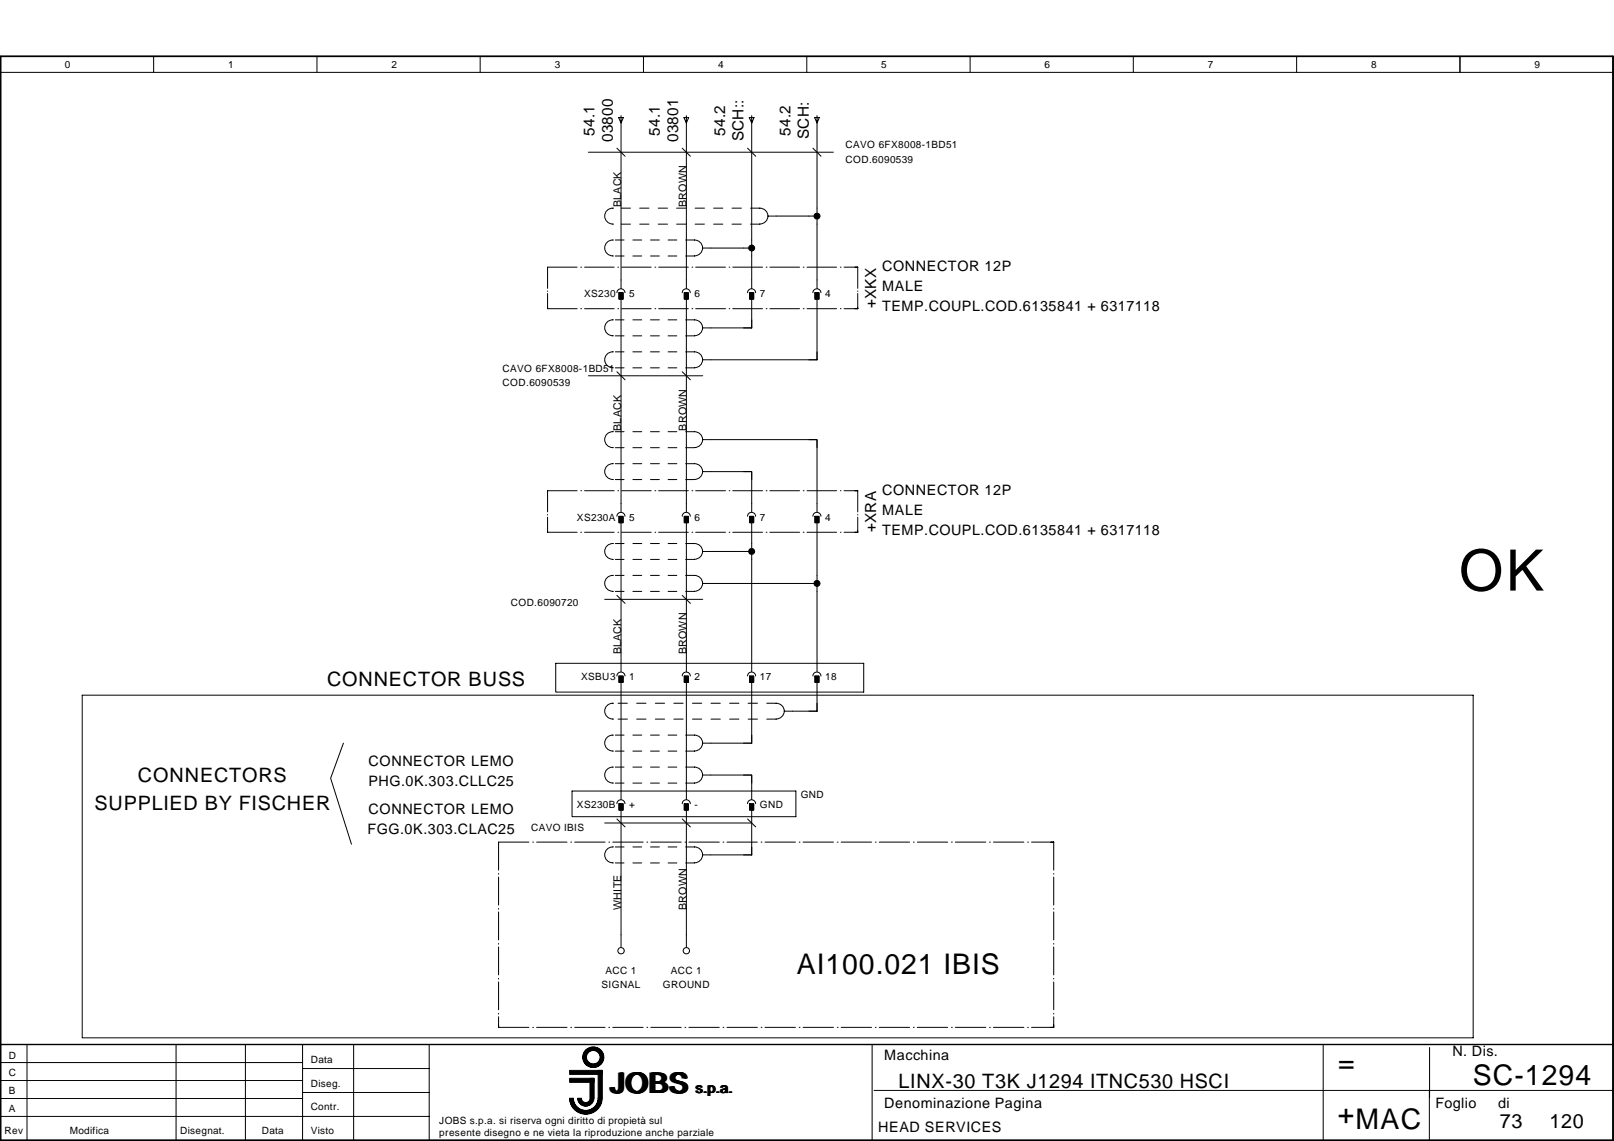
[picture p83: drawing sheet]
<svg xmlns="http://www.w3.org/2000/svg" width="297mm" height="210mm" viewBox="0 0 297 210" stroke-linecap="round" stroke-linejoin="round" font-family="sans-serif">
<defs><g id="words">
<text font-size="10.5" x="268.5" y="108.6">OK</text>
<g font-size="5.2">
<text x="146.7" y="179.2">AI100.021 IBIS</text>
<text x="246.3" y="197.2">=</text>
<text x="112.5" y="201">JOBS</text>
<text x="271.1" y="199.6">SC-1294</text>
<text x="246.2" y="206.7">+MAC</text>
</g>
<g font-size="3.6">
<text x="60.2" y="126.3">CONNECTOR BUSS</text>
<text x="25.4" y="143.9">CONNECTORS</text>
<text x="17.4" y="149">SUPPLIED BY FISCHER</text>
<text x="165.4" y="200.2">LINX-30 T3K J1294 ITNC530 HSCI</text>
<text x="276.1" y="207.6">73</text>
<text x="285.2" y="207.6">120</text>
</g>
<g font-size="2.8">
<text x="109.4" y="24.9" transform="rotate(-90 109.4 24.9)">54.1</text>
<text x="112.8" y="26.1" transform="rotate(-90 112.8 26.1)">03800</text>
<text x="121.4" y="24.9" transform="rotate(-90 121.4 24.9)">54.1</text>
<text x="124.8" y="26.1" transform="rotate(-90 124.8 26.1)">03801</text>
<text x="133.5" y="24.9" transform="rotate(-90 133.5 24.9)">54.2</text>
<text x="136.8" y="26" transform="rotate(-90 136.8 26)">SCH::</text>
<text x="145.5" y="24.9" transform="rotate(-90 145.5 24.9)">54.2</text>
<text x="148.9" y="25.6" transform="rotate(-90 148.9 25.6)">SCH:</text>
<text x="161.2" y="56.7" transform="rotate(-90 161.2 56.7)">+XKX</text>
<text x="161.2" y="97.9" transform="rotate(-90 161.2 97.9)">+XRA</text>
</g>
<g font-size="2.6">
<text x="162.4" y="49.9">CONNECTOR 12P</text>
<text x="162.4" y="53.6">MALE</text>
<text x="162.4" y="57.2">TEMP.COUPL.COD.6135841 + 6317118</text>
<text x="162.4" y="91">CONNECTOR 12P</text>
<text x="162.4" y="94.7">MALE</text>
<text x="162.4" y="98.4">TEMP.COUPL.COD.6135841 + 6317118</text>
<text x="67.8" y="141">CONNECTOR LEMO</text>
<text x="67.8" y="144.6">PHG.0K.303.CLLC25</text>
<text x="67.8" y="149.8">CONNECTOR LEMO</text>
<text x="67.6" y="153.5">FGG.0K.303.CLAC25</text>
<text x="162.7" y="195.1">Macchina</text>
<text x="267.3" y="194.3">N. Dis.</text>
<text x="128.1" y="201">s.p.a.</text>
<text x="162.7" y="203.9">Denominazione Pagina</text>
<text x="264.2" y="203.9">Foglio</text>
<text x="275.7" y="203.9">di</text>
<text x="161.6" y="208.3">HEAD SERVICES</text>
</g>
<g font-size="2">
<text x="114.3" y="38.1" transform="rotate(-90 114.3 38.1)">BLACK</text>
<text x="126.3" y="38.1" transform="rotate(-90 126.3 38.1)">BROWN</text>
<text x="114.3" y="79.3" transform="rotate(-90 114.3 79.3)">BLACK</text>
<text x="126.3" y="79.3" transform="rotate(-90 126.3 79.3)">BROWN</text>
<text x="114.3" y="120.4" transform="rotate(-90 114.3 120.4)">BLACK</text>
<text x="126.3" y="120.4" transform="rotate(-90 126.3 120.4)">BROWN</text>
<text x="114.3" y="167.4" transform="rotate(-90 114.3 167.4)">WHITE</text>
<text x="126.3" y="167.4" transform="rotate(-90 126.3 167.4)">BROWN</text>
</g>
<g font-size="1.8">
<text x="12" y="12.6">0</text>
<text x="42" y="12.6">1</text>
<text x="72" y="12.6">2</text>
<text x="102.1" y="12.6">3</text>
<text x="132.2" y="12.6">4</text>
<text x="162.2" y="12.6">5</text>
<text x="192.3" y="12.6">6</text>
<text x="222.3" y="12.6">7</text>
<text x="252.4" y="12.6">8</text>
<text x="282.4" y="12.6">9</text>
<text x="155.6" y="27.3">CAVO 6FX8008-1BD51</text>
<text x="155.6" y="29.9">COD.6090539</text>
<text x="107.5" y="54.7">XS230</text>
<text x="115.8" y="54.7">5</text>
<text x="127.8" y="54.7">6</text>
<text x="139.8" y="54.7">7</text>
<text x="151.9" y="54.7">4</text>
<text x="92.5" y="68.4">CAVO 6FX8008-1BD51</text>
<text x="92.5" y="71">COD.6090539</text>
<text x="106.2" y="95.8">XS230A</text>
<text x="115.8" y="95.8">5</text>
<text x="127.8" y="95.8">6</text>
<text x="139.8" y="95.8">7</text>
<text x="151.9" y="95.8">4</text>
<text x="94" y="111.4">COD.6090720</text>
<text x="107" y="125.2">XSBU3</text>
<text x="115.8" y="125.2">1</text>
<text x="127.8" y="125.2">2</text>
<text x="139.8" y="125.2">17</text>
<text x="151.9" y="125.2">18</text>
<text x="106.2" y="148.7">XS230B</text>
<text x="115.8" y="148.7">+</text>
<text x="127.8" y="148.7">-</text>
<text x="139.8" y="148.7">GND</text>
<text x="147.4" y="146.8">GND</text>
<text x="97.8" y="152.9">CAVO IBIS</text>
<text x="111.4" y="179.2">ACC 1</text>
<text x="123.4" y="179.2">ACC 1</text>
<text x="110.7" y="181.8">SIGNAL</text>
<text x="122" y="181.8">GROUND</text>
<text x="1.6" y="194.7">D</text>
<text x="57.2" y="195.5">Data</text>
<text x="1.6" y="201.3">B</text>
<text x="1.6" y="198">C</text>
<text x="57.2" y="199.9">Diseg.</text>
<text x=".8" y="208.7">Rev</text>
<text x="1.6" y="204.6">A</text>
<text x="12.9" y="208.7">Modifica</text>
<text x="33.1" y="208.7">Disegnat.</text>
<text x="48.2" y="208.7">Data</text>
<text x="57.2" y="204.3">Contr.</text>
<text x="57.2" y="208.7">Visto</text>
<text x="80.9" y="206.8">JOBS s.p.a. si riserva ogni diritto di propietà sul</text>
<text x="80.9" y="209">presente disegno e ne vieta la riproduzione anche parziale</text>
</g>
</g></defs>
<g fill="none" stroke="#000" stroke-width=".18">
<path d="M.1 10.4h296.8v199.4h-296.8zM.1 13.3h296.8M28.3 10.4v2.9M58.3 10.4v2.9M88.4 10.4v2.9M118.4 10.4v2.9M148.5 10.4v2.9M178.5 10.4v2.9M208.6 10.4v2.9M238.6 10.4v2.9M268.7 10.4v2.9M108.3 28h45.1"/>
<path d="M112.8 38.3a1.46 1.46 0 0 0-1.5 1.5 1.46 1.46 0 0 0 1.5 1.4M112.8 38.3h.1M114.3 38.3h1.7M117.7 38.3h1.7M121.1 38.3h1.7M124.5 38.3h1.7M127.9 38.3h1.7M131.3 38.3h1.7M134.7 38.3h1.7M138.1 38.3h1.7a1.46 1.46 0 0 1 1.5 1.5 1.46 1.46 0 0 1-1.5 1.4h-1.7M141.3 39.8h1.6M100.8 56.6v.2h5.4"/>
<path d="M100.8 53.5v.1M100.8 54v2.8M106.2 49.1h-5.4v3.9M106.9 56.8h.1M106.9 49.1h.1M107.6 56.8h5.4M107.6 49.1h5.4M112.8 44.2a1.46 1.46 0 0 0-1.5 1.4 1.46 1.46 0 0 0 1.5 1.5M112.8 58.8a1.46 1.46 0 0 0-1.5 1.5 1.46 1.46 0 0 0 1.5 1.5M112.8 47.1h.1M112.8 44.2h.1M112.8 58.8h.1"/>
<path d="M112.8 41.2h.1M113.2 47.1h1.6M113.2 44.2h1.6M113.2 58.8h1.6M113.7 56.8h.2M113.7 49.1h.2M114.3 41.2h1.7M114.4 56.8h5.4M114.4 49.1h5.4M116.5 47.1h1.6M116.5 44.2h1.6M116.5 58.8h1.6"/>
<path d="M117.7 41.2h1.7M119.7 47.1h1.6M119.7 44.2h1.6M119.7 58.8h1.6M120.5 56.8h.2M120.5 49.1h.2M121.1 41.2h1.7M121.2 56.8h5.5M121.2 49.1h5.5M123 47.1h1.6M123 44.2h1.6M123 58.8h1.6"/>
<path d="M124.5 41.2h1.7M126.2 44.2h1.6a1.46 1.46 0 0 1 1.5 1.4 1.46 1.46 0 0 1-1.5 1.5M126.2 58.8h1.6a1.46 1.46 0 0 1 1.5 1.5 1.46 1.46 0 0 1-1.5 1.5M126.2 47.1h1.6M127.4 56.8h.1M127.4 49.1h.1M127.9 41.2h1.7M128 56.8h5.5M128 49.1h5.5M129.3 45.6h1.5M131.3 41.2h1.7M134.2 56.8h.1"/>
<path d="M134.2 49.1h.1M134.7 41.2h1.7M134.8 56.8h5.5M134.8 49.1h5.5M141 56.8h.2M141 49.1h.2M141.7 56.8h5.4M141.7 49.1h5.4M147.8 56.8h.2M147.8 49.1h.2M148.5 56.8h5.5M148.5 49.1h5.5"/>
<path d="M154.7 56.8h.1M154.7 49.1h.1M155.3 49.1h2.6v3.9M157.9 54v2.8h-2.6M157.9 53.5v.1M108.3 69.1h21M112.8 64.7a1.46 1.46 0 0 0-1.5 1.5 1.46 1.46 0 0 0 1.5 1.4M112.8 79.4a1.46 1.46 0 0 0-1.5 1.5 1.46 1.46 0 0 0 1.5 1.4M112.8 61.8h.1M112.8 67.7h.1M112.8 64.7h.1M112.8 79.4h.1"/>
<path d="M113.2 61.8h1.6M113.2 67.7h1.6M113.2 64.7h1.6M113.2 79.4h1.6M116.5 61.8h1.6M116.5 67.7h1.6M116.5 64.7h1.6M116.5 79.4h1.6M119.7 61.8h1.6M119.7 67.7h1.6M119.7 64.7h1.6M119.7 79.4h1.6"/>
<path d="M123 61.8h1.6M123 67.7h1.6M123 64.7h1.6M123 79.4h1.6M126.2 64.7h1.6a1.46 1.46 0 0 1 1.5 1.5 1.46 1.46 0 0 1-1.5 1.4M126.2 79.4h1.6a1.46 1.46 0 0 1 1.5 1.5 1.46 1.46 0 0 1-1.5 1.4l-1.6 .1M126.2 61.8h1.6M126.2 67.7h1.6M129.3 60.3h1.5M129.3 66.2h1.5M100.8 97.7v.2h5.4M100.8 94.7h.1"/>
<path d="M100.8 95.1v2.8M106.2 90.3h-5.4v3.9M106.9 97.9h.1M106.9 90.3h.1M107.6 97.9h5.4M107.6 90.3h5.4M112.8 85.3a1.45 1.45 0 0 0-1.5 1.5 1.45 1.45 0 0 0 1.5 1.4M112.8 100a1.45 1.45 0 0 0-1.5 1.4 1.45 1.45 0 0 0 1.5 1.5M112.8 82.4h.1M112.8 88.2h.1M112.8 85.3h.1M112.8 100h.1"/>
<path d="M113.2 82.4h1.6M113.2 88.2h1.6M113.2 85.3h1.6M113.2 100h1.6M113.7 97.9h.2M113.7 90.3h.2M114.4 97.9h5.4M114.4 90.3h5.4M116.5 82.4h1.6M116.5 88.2h1.6M116.5 85.3h1.6M116.5 100h1.6"/>
<path d="M119.7 82.4h1.6M119.7 88.2h1.6M119.7 85.3h1.6M119.7 100h1.6M120.5 97.9h.2M120.5 90.3h.2M121.2 97.9h5.5M121.2 90.3h5.5M123 82.4h1.6M123 88.2h1.6M123 85.3h1.6M123 100h1.6"/>
<path d="M126.2 85.3h1.6a1.45 1.45 0 0 1 1.5 1.5 1.45 1.45 0 0 1-1.5 1.4h-1.6M126.2 100h1.6a1.45 1.45 0 0 1 1.5 1.4 1.45 1.45 0 0 1-1.5 1.5M127.4 97.9h.1M127.4 90.3h.1M128 97.9h5.5M128 90.3h5.5M129.3 80.9h1.5M129.3 86.8h1.5M134.2 97.9h.1M134.2 90.3h.1M134.8 97.9h5.5M134.8 90.3h5.5"/>
<path d="M141 97.9h.2M141 90.3h.2M141.7 97.9h5.4M141.7 90.3h5.4M147.8 97.9h.2M147.8 90.3h.2M148.5 97.9h5.5M148.5 90.3h5.5M154.7 97.9h.1M154.7 90.3h.1M155.3 90.3h2.6v3.9M157.9 94.7h.1"/>
<path d="M157.9 95.1v2.8h-2.6M111.3 110.3h18M112.8 105.9a1.46 1.46 0 0 0-1.5 1.4 1.46 1.46 0 0 0 1.5 1.5M112.8 102.9h.1M112.8 108.8h.1M112.8 105.9h.1M113.2 102.9h1.6M113.2 108.8h1.6M113.2 105.9h1.6M116.5 102.9h1.6M116.5 108.8h1.6M116.5 105.9h1.6"/>
<path d="M119.7 102.9h1.6M119.7 108.8h1.6M119.7 105.9h1.6M123 102.9h1.6M123 108.8h1.6M123 105.9h1.6M126.2 105.9h1.6a1.46 1.46 0 0 1 1.5 1.4 1.46 1.46 0 0 1-1.5 1.5M126.2 102.9h1.6M126.2 108.8h1.6M129.3 101.5h1.5M129.3 107.3h1.5M15.1 127.9h256v63h-256z"/>
<path d="M63.2 136.7l-2.3 6.5 3.8 12.1M102.3 122h56.7v5.3h-56.7zM112.8 135.2a1.46 1.46 0 0 0-1.5 1.5 1.46 1.46 0 0 0 1.5 1.5M112.8 129.4a1.45 1.45 0 0 0-1.5 1.4 1.45 1.45 0 0 0 1.5 1.5M112.8 138.2h.1M112.8 135.2h.1M112.8 132.3h.1M112.8 129.4h.1M113.2 138.2h1.6M113.2 135.2h1.6M113.7 132.3h1.8M113.7 129.4h1.8"/>
<path d="M116.5 138.2h1.6M116.5 135.2h1.6M117.2 132.3h1.7M117.2 129.4h1.7M119.7 138.2h1.6M119.7 135.2h1.6M120.6 132.3h1.7M120.6 129.4h1.7M123 138.2h1.6M123 135.2h1.6M124 132.3h1.7M124 129.4h1.7"/>
<path d="M126.2 135.2h1.6a1.46 1.46 0 0 1 1.5 1.5 1.46 1.46 0 0 1-1.5 1.5h-1.6M127.4 132.3h1.8M127.4 129.4h1.8M129.3 136.7h1.5M130.8 132.3h1.8M130.8 129.4h1.8M134.3 132.3h1.7M134.3 129.4h1.7M137.7 132.3h1.7M137.7 129.4h1.7M141.1 132.3h1.8M141.1 129.4h1.8"/>
<path d="M142.8 129.4a1.45 1.45 0 0 1 1.5 1.4 1.45 1.45 0 0 1-1.5 1.5M144.4 130.8h1.5M97.3 154.9h-5.5v5.2M98 154.9h.2M98.8 154.9h5.5M105 154.9h.2M105.3 145.5h41.2v4.7h-41.2zM105.8 154.9h5.6M111.3 151.4h27M112.1 154.9h.1M112.8 141.1a1.46 1.46 0 0 0-1.5 1.5 1.46 1.46 0 0 0 1.5 1.4M112.8 155.8a1.46 1.46 0 0 0-1.5 1.5 1.46 1.46 0 0 0 1.5 1.4"/>
<path d="M112.8 154.9h5.6M112.8 144.1h.1M112.8 141.1h.1M112.8 158.8h.1M112.8 155.8h.1M113.2 144.1h1.6M113.2 141.1h1.6M113.2 158.8h1.6M113.2 155.8h1.6M116.5 144.1h1.6M116.5 141.1h1.6M116.5 158.8h1.6"/>
<path d="M116.5 155.8h1.6M119.1 154.9h.1M119.7 144.1h1.6M119.7 141.1h1.6M119.7 158.8h1.6M119.7 155.8h1.6M119.8 154.9h5.6M123 144.1h1.6M123 141.1h1.6M123 158.8h1.6M123 155.8h1.6M126.1 154.9h.1"/>
<path d="M126.2 141.1h1.6a1.46 1.46 0 0 1 1.5 1.5 1.46 1.46 0 0 1-1.5 1.4l-1.6 .1M126.2 155.8h1.6a1.46 1.46 0 0 1 1.5 1.5 1.46 1.46 0 0 1-1.5 1.4l-1.6 .1M126.8 154.9h5.6M129.3 142.6h1.5M129.3 157.3h1.5M133.1 154.9h.1M133.8 154.9h5.6M140.1 154.9h.1M140.8 154.9h5.6M147.1 154.9h.1M147.8 154.9h5.6M154.1 154.9h.1"/>
<path d="M154.8 154.9h5.6M161.1 154.9h.1M161.8 154.9h5.6M168.1 154.9h.2M168.8 154.9h5.6M175.1 154.9h.2M175.8 154.9h5.6M182.1 154.9h.2M182.8 154.9h5.6M189.1 154.9h.2M189.8 154.9h4.1v5.2M91.8 160.7v.1"/>
<path d="M91.8 161.4v5.1M91.8 167.1v.2M91.8 167.8v5.1M91.8 173.6v.1M91.8 174.2v5.1M91.8 180v.1M193.9 160.7v.1M193.9 161.4v5.1M193.9 167.1v.2M193.9 167.8v5.1M193.9 173.6v.1M193.9 174.2v5.1"/>
<path d="M193.9 180v.1M.1 198.8h55.6M.1 195.5h55.6M.1 192.2h296.8M5 192.2v17.6M32.4 192.2v17.6M45.2 192.2v17.6M55.7 192.2v17.6M55.7 196.6h23.3M65.1 192.2v17.6M79 192.2v17.6M91.8 188.6v.4h5.5"/>
<path d="M91.8 180.6v5.2M91.8 186.4v.1M91.8 187v2M98 189h.2M98.8 189h5.5M105 189h.2M105.8 189h5.6M112.1 189h.1M112.8 189h5.6M119.1 189h.1M119.8 189h5.6M126.1 189h.1"/>
<path d="M126.8 189h5.6M133.1 189h.1M133.8 189h5.6M140.1 189h.1M140.8 189h5.6M147.1 189h.1M147.8 189h5.6M154.1 189h.1M154.8 189h5.6M160.5 192.2v17.6M161.1 189h.1M161.8 189h5.6"/>
<path d="M168.1 189h.2M168.8 189h5.6M175.1 189h.2M175.8 189h5.6M182.1 189h.2M182.8 189h5.6M189.1 189h.2M193.9 187v2h-4.1M193.9 180.6v5.2M193.9 186.4v.1M243.5 192.2v17.6M263.1 192.7v9.2"/>
<path d="M.1 205.4h78.9M.1 202.1h55.6M55.7 201h23.3M105 202a2.85 2.85 0 0 0 2.8 2.8 2.85 2.85 0 0 0 2.9-2.8M105 202a2.77 2.77 0 0 0 2.8 2.7 2.77 2.77 0 0 0 2.8-2.7M105.1 202a2.69 2.69 0 0 0 2.7 2.7 2.69 2.69 0 0 0 2.7-2.7M105.2 202a2.63 2.63 0 0 0 2.6 2.6 2.63 2.63 0 0 0 2.6-2.6M105.3 202a2.54 2.54 0 0 0 2.5 2.5 2.54 2.54 0 0 0 2.5-2.5M105.3 202a2.47 2.47 0 0 0 2.5 2.4 2.47 2.47 0 0 0 2.5-2.4M105.4 202a2.39 2.39 0 0 0 2.4 2.4 2.39 2.39 0 0 0 2.4-2.4M106.3 202a1.49 1.49 0 0 0 1.5 1.5 1.49 1.49 0 0 0 1.5-1.5M106.4 202a1.42 1.42 0 0 0 1.4 1.4 1.42 1.42 0 0 0 1.4-1.4"/>
<path d="M106.5 202a1.34 1.34 0 0 0 1.3 1.3 1.34 1.34 0 0 0 1.4-1.3M106.5 202a1.27 1.27 0 0 0 1.3 1.3 1.27 1.27 0 0 0 1.3-1.3M106.6 202a1.19 1.19 0 0 0 1.2 1.2 1.19 1.19 0 0 0 1.2-1.2M106.7 202a1.12 1.12 0 0 0 1.1 1.1 1.12 1.12 0 0 0 1.1-1.1M106.8 202a1.04 1.04 0 0 0 1 1.1 1.04 1.04 0 0 0 1-1.1M106.8 202a.96 .96 0 0 0 1 1 .96 .96 0 0 0 1-1M106.9 202a.89 .89 0 0 0 .9 .9 .89 .89 0 0 0 .9-.9M107 202a.81 .81 0 0 0 .8 .8 .81 .81 0 0 0 .8-.8M110.1 202a2.3 2.3 0 0 1-2.3 2.3 2.3 2.3 0 0 1-2.3-2.3 2.32 2.32 0 0 0 2.3 2.3 2.32 2.32 0 0 0 2.3-2.3M110.7 202a2.94 2.94 0 0 1-2.9 2.9 2.94 2.94 0 0 1-3-2.9 3 3 0 0 0 3 3 3 3 0 0 0 3-3M160.9 200.6h136M263.1 200.6v9.2"/>
<circle cx="109.2" cy="194.5" r="1.33"/>
<circle cx="109.2" cy="194.5" r="1.48"/>
<circle cx="109.2" cy="194.5" r="1.55"/>
<circle cx="109.2" cy="194.5" r="1.85"/>
<circle cx="109.2" cy="194.5" r="1.25"/>
<circle cx="109.2" cy="194.5" r="1.78"/>
<circle cx="109.2" cy="194.5" r="1.4"/>
<circle cx="109.2" cy="194.5" r="1.63"/>
<circle cx="109.2" cy="194.5" r="1.69"/>
<circle cx="109.2" cy="194.5" r="1.92"/>
</g>
<path d="M.1 10.4h296.8v199.4h-296.8zM.1 192.2h296.8" fill="none" stroke="#000" stroke-width=".26"/>
<g fill="#000" stroke="#000" stroke-width=".18">
<path d="M104.8 196.9h6v.8h-6zM104.8 198.4h4.5v.7h-4.5zM108.6 198.4h.7v3.7h-.7zM110.1 196.9h.7v5.2h-.7z"/>
<circle cx="150.4" cy="39.8" r=".56"/>
<circle cx="138.3" cy="45.6" r=".55"/>
<circle cx="138.4" cy="101.5" r=".54"/>
<circle cx="150.4" cy="107.3" r=".55"/>
</g>
<g fill="none" stroke="#000" stroke-width=".19">
<path d="M113.5 27.3l1.5 1.4M113.9 21.6h.8l-.4 1zM114.3 21.3v31.7M125.6 27.3l1.5 1.4M125.9 21.6h.8l-.4 1zM126.3 21.3v31.7M137.6 27.3l1.5 1.4M137.9 21.6h.9l-.5 1zM138.3 21.3v31.7M142.9 39.8h7.5M149.6 27.3l1.5 1.4M149.9 21.6h.9l-.4 1z"/>
<path d="M150.4 21.3v31.7M113.5 53.8a.74 .74 0 0 1 .8-.7 .74 .74 0 0 1 .7 .7M113.9 53.8h.8v1.2h-.8zM114.3 54.4v39.7M125.6 53.8a.74 .74 0 0 1 .7-.7 .74 .74 0 0 1 .7 .7M125.9 53.8h.8v1.2h-.8zM126.3 54.4v39.7M130.8 45.6h7.5M137.6 53.8a.74 .74 0 0 1 .7-.7 .74 .74 0 0 1 .8 .7M138 53.8h.7v1.2h-.7zM138.3 54.4v5.9h-7.5M149.6 53.8a.74 .74 0 0 1 .7-.7 .74 .74 0 0 1 .8 .7"/>
<path d="M150 53.8h.7v1.2h-.7zM150.4 54.4v11.8h-19.6M113.5 68.4l1.5 1.5M125.6 68.4l1.5 1.5M113.5 95a.74 .74 0 0 1 .8-.7 .74 .74 0 0 1 .7 .7M113.9 95h.8v1.2h-.8zM114.3 95.6v27.9M125.6 95a.74 .74 0 0 1 .7-.7 .74 .74 0 0 1 .7 .7M125.9 95h.8v1.2h-.8zM126.3 95.6v27.9M130.8 86.8h7.5v7.3M130.8 80.9h19.6v13.2"/>
<path d="M136.8 86.8h1.5v1.4M137.6 95a.74 .74 0 0 1 .7-.7 .74 .74 0 0 1 .8 .7M138 95h.7v1.2h-.7zM138.3 95.6v27.9M148.9 80.9h1.5v1.5M149.6 95a.74 .74 0 0 1 .7-.7 .74 .74 0 0 1 .8 .7M150 95h.7v1.2h-.7zM150.4 95.6v27.9M113.5 109.5l1.5 1.5M125.6 109.5l1.5 1.5M130.8 101.5h7.5M130.8 107.3h19.6"/>
<path d="M113.5 124.4a.74 .74 0 0 1 .8-.8 .74 .74 0 0 1 .7 .8M113.9 124.4h.8v1.1h-.8zM114.3 124.9v22.1M125.6 124.4a.74 .74 0 0 1 .7-.8 .74 .74 0 0 1 .7 .8M125.9 124.4h.8v1.1h-.8zM126.3 124.9v22.1M137.6 124.4a.74 .74 0 0 1 .7-.8 .74 .74 0 0 1 .8 .8M138 124.4h.7v1.1h-.7zM138.3 124.9v11.8h-7.5M149.6 124.4a.74 .74 0 0 1 .7-.8 .74 .74 0 0 1 .8 .8M150 124.4h.7v1.1h-.7zM150.4 124.9v5.9h-4.5"/>
<path d="M113.5 147.8a.74 .74 0 0 1 .8-.7 .74 .74 0 0 1 .7 .7M113.5 150.7l1.5 1.4M113.9 147.9h.8v1.1h-.8zM114.3 148.5v25.7M125.6 147.8a.74 .74 0 0 1 .7-.7 .74 .74 0 0 1 .7 .7M125.6 150.7l1.5 1.4M125.9 147.9h.8v1.1h-.8zM126.3 148.5v25.7M130.8 142.6h7.5v4.4M136.8 142.6h1.5v1.5M137.6 147.8a.74 .74 0 0 1 .7-.7 .74 .74 0 0 1 .8 .7M137.6 150.7l1.5 1.4"/>
<path d="M138 147.9h.7v1.1h-.7zM138.3 148.5v8.8h-7.5"/>
<circle cx="114.3" cy="174.9" r=".58"/>
<circle cx="126.3" cy="174.9" r=".58"/>
</g>
<g fill="#000" stroke="#000" stroke-width=".19">
<path d="M113.9 53.8h.8v1.2h-.8zM125.9 53.8h.8v1.2h-.8zM138 53.8h.7v1.2h-.7zM150 53.8h.7v1.2h-.7zM113.9 95h.8v1.2h-.8zM125.9 95h.8v1.2h-.8zM138 95h.7v1.2h-.7zM150 95h.7v1.2h-.7zM113.9 124.4h.8v1.1h-.8zM125.9 124.4h.8v1.1h-.8zM138 124.4h.7v1.1h-.7zM150 124.4h.7v1.1h-.7z"/>
<path d="M113.9 147.9h.8v1.1h-.8zM125.9 147.9h.8v1.1h-.8zM138 147.9h.7v1.1h-.7z"/>
</g>
<use href="#words"/>
</svg>
